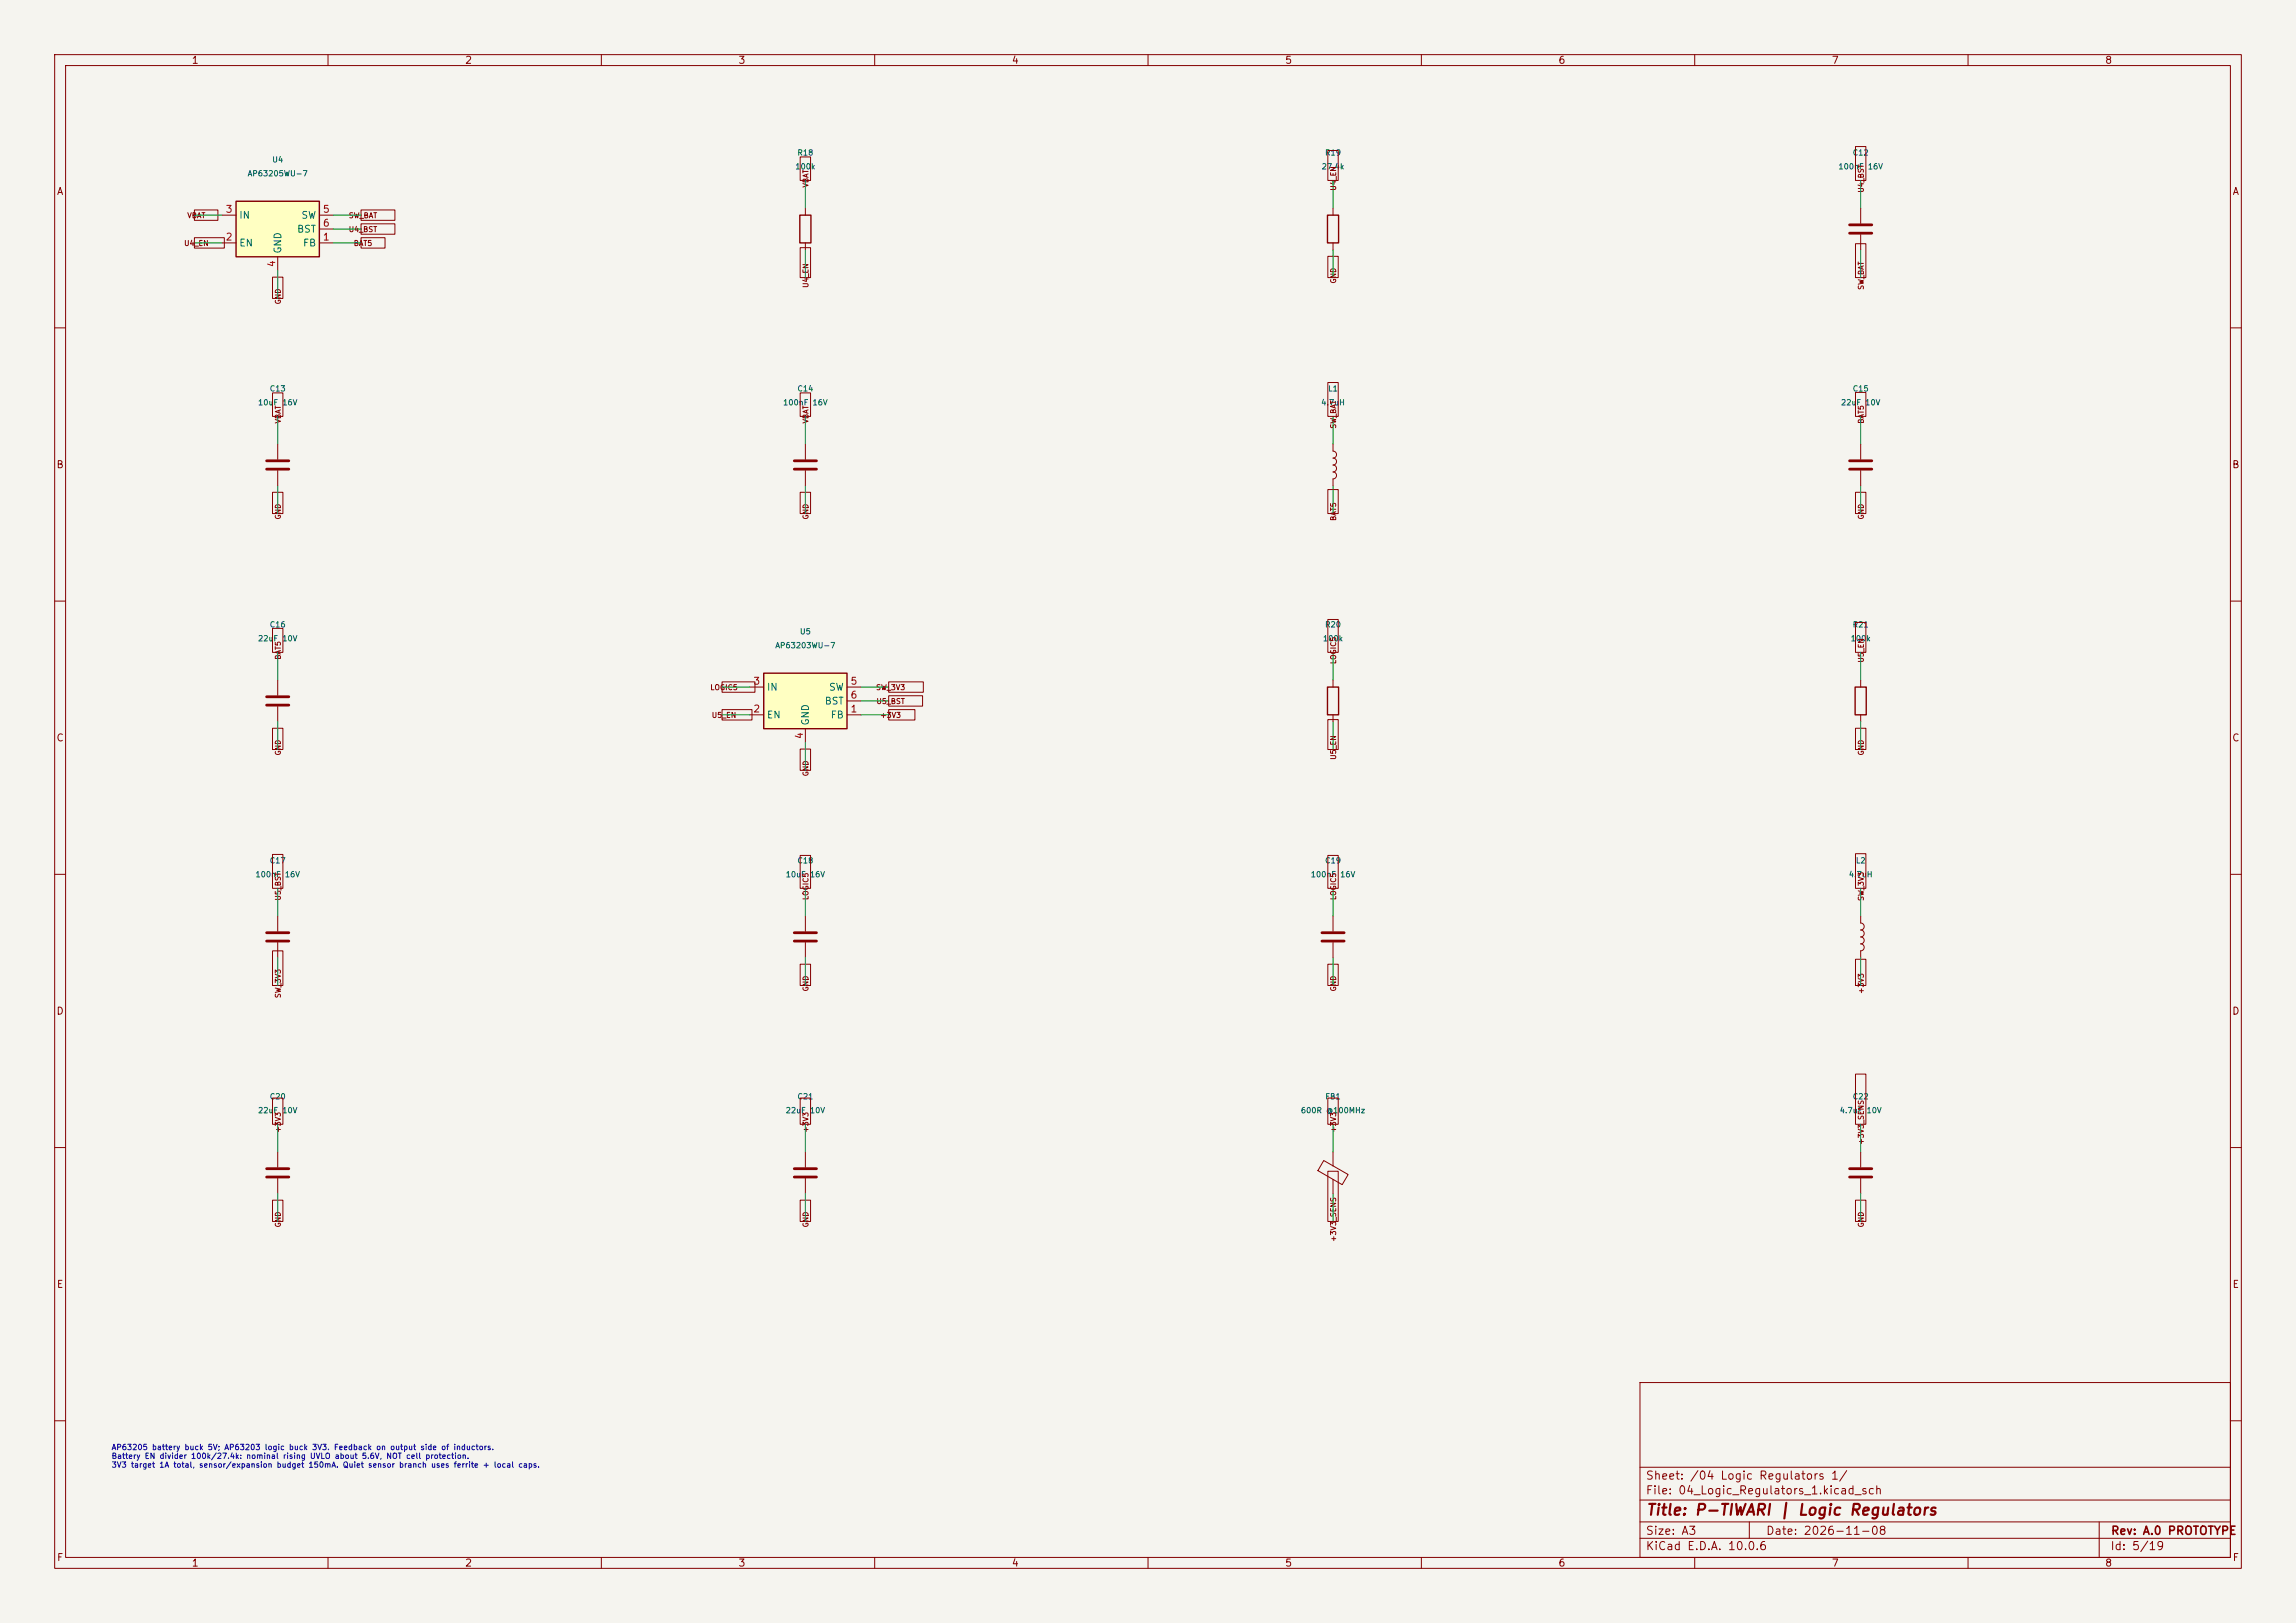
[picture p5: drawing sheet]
<svg xmlns="http://www.w3.org/2000/svg" width="420mm" height="297mm" viewBox="0 0 420 297" stroke-linecap="round" stroke-linejoin="round" font-family="sans-serif">
<defs><g id="words">
<text font-size="2" fill="#840000" x="301" y="277.8">Title: P-TIWARI | Logic Regulators</text>
<g font-size="1.5" fill="#840000">
<text x="300.9" y="273.8">File: 04_Logic_Regulators_1.kicad_sch</text>
<text x="300.9" y="271.1">Sheet: /04 Logic Regulators 1/</text>
<text x="300.9" y="281.2">Size: A3</text>
<text x="322.9" y="281.2">Date: 2026-11-08</text>
<text x="386" y="281.2">Rev: A.0 PROTOTYPE</text>
<text x="300.9" y="284">KiCad E.D.A. 10.0.6</text>
<text x="385.9" y="284">Id: 5/19</text>
</g>
<g font-size="1.3" fill="#840000">
<text x="35" y="12">1</text>
<text x="85" y="12">2</text>
<text x="135" y="12">3</text>
<text x="185" y="12">4</text>
<text x="235" y="12">5</text>
<text x="285" y="12">6</text>
<text x="335" y="12">7</text>
<text x="385" y="12">8</text>
<text x="10.3" y="36">A</text>
<text x="408.3" y="36">A</text>
<text x="10.2" y="86">B</text>
<text x="408.2" y="86">B</text>
<text x="10.2" y="136">C</text>
<text x="408.2" y="136">C</text>
<text x="10.2" y="186">D</text>
<text x="408.2" y="186">D</text>
<text x="10.3" y="236">E</text>
<text x="408.3" y="236">E</text>
<text x="10.3" y="286">F</text>
<text x="35" y="287">1</text>
<text x="85" y="287">2</text>
<text x="135" y="287">3</text>
<text x="185" y="287">4</text>
<text x="235" y="287">5</text>
<text x="285" y="287">6</text>
<text x="335" y="287">7</text>
<text x="385" y="287">8</text>
<text x="408.3" y="286">F</text>
</g>
<g font-size="1.3" fill="#a90000">
<text x="41.2" y="39.2">3</text>
<text x="59" y="39.2">5</text>
<text x="59" y="41.8">6</text>
<text x="41.2" y="44.3">2</text>
<text x="59" y="44.3">1</text>
<text x="50.7" y="49" transform="rotate(-90 50.7 49)">4</text>
<text x="137.7" y="125.6">3</text>
<text x="155.5" y="125.6">5</text>
<text x="137.7" y="130.7">2</text>
<text x="155.5" y="130.7">1</text>
<text x="155.5" y="128.1">6</text>
<text x="147.2" y="135.4" transform="rotate(-90 147.2 135.4)">4</text>
</g>
<g font-size="1.3" fill="#006464">
<text x="43.7" y="40.3">IN</text>
<text x="55" y="40.3">SW</text>
<text x="43.7" y="45.4">EN</text>
<text x="51.8" y="46.5" transform="rotate(-90 51.8 46.5)">GND</text>
<text x="54.2" y="42.9">BST</text>
<text x="55.3" y="45.4">FB</text>
<text x="140.2" y="131.8">EN</text>
<text x="140.2" y="126.7">IN</text>
<text x="150.8" y="129.2">BST</text>
<text x="151.5" y="126.7">SW</text>
<text x="151.8" y="131.8">FB</text>
<text x="148.3" y="132.9" transform="rotate(-90 148.3 132.9)">GND</text>
</g>
<g font-size="1" fill="#006464">
<text x="49.7" y="30">U4</text>
<text x="145.8" y="28.7">R18</text>
<text x="242.3" y="28.7">R19</text>
<text x="338.8" y="28.7">C12</text>
<text x="45.2" y="32.5">AP63205WU-7</text>
<text x="145.4" y="31.2">100k</text>
<text x="241.7" y="31.2">27.4k</text>
<text x="336.2" y="31.2">100nF</text>
<text x="341.6" y="31.2">16V</text>
<text x="49.2" y="71.9">C13</text>
<text x="145.8" y="71.9">C14</text>
<text x="242.9" y="71.9">L1</text>
<text x="338.8" y="71.9">C15</text>
<text x="47.1" y="74.4">10uF 16V</text>
<text x="143.1" y="74.4">100nF</text>
<text x="148.5" y="74.4">16V</text>
<text x="241.6" y="74.4">4.7uH</text>
<text x="336.7" y="74.4">22uF 10V</text>
<text x="47.1" y="117.6">22uF 10V</text>
<text x="49.2" y="115.1">C16</text>
<text x="141.7" y="118.9">AP63203WU-7</text>
<text x="146.2" y="116.3">U5</text>
<text x="241.9" y="117.6">100k</text>
<text x="242.3" y="115.1">R20</text>
<text x="338.4" y="117.6">100k</text>
<text x="338.8" y="115.1">R21</text>
<text x="46.6" y="160.8">100nF</text>
<text x="49.2" y="158.2">C17</text>
<text x="52" y="160.8">16V</text>
<text x="143.6" y="160.8">10uF 16V</text>
<text x="145.8" y="158.2">C18</text>
<text x="239.7" y="160.8">100nF</text>
<text x="242.3" y="158.2">C19</text>
<text x="245" y="160.8">16V</text>
<text x="338.1" y="160.8">4.7uH</text>
<text x="339.4" y="158.2">L2</text>
<text x="47.1" y="204">22uF 10V</text>
<text x="49.2" y="201.4">C20</text>
<text x="143.6" y="204">22uF 10V</text>
<text x="145.8" y="201.4">C21</text>
<text x="237.9" y="204">600R @100MHz</text>
<text x="242.3" y="201.4">FB1</text>
<text x="336.4" y="204">4.7uF</text>
<text x="338.8" y="201.4">C22</text>
<text x="341.3" y="204">10V</text>
</g>
<g font-size="1" fill="#840000">
<text x="148.1" y="34.4" transform="rotate(-90 148.1 34.4)">VBAT</text>
<text x="244.6" y="35" transform="rotate(-90 244.6 35)">U4_EN</text>
<text x="341.1" y="35.4" transform="rotate(-90 341.1 35.4)">U4_BST</text>
<text x="34.2" y="40.2">VBAT</text>
<text x="63.7" y="40.2">SW_BAT</text>
<text x="33.6" y="45.2">U4_EN</text>
<text x="63.7" y="42.7">U4_BST</text>
<text x="64.6" y="45.2">BAT5</text>
<text x="148.1" y="52.8" transform="rotate(-90 148.1 52.8)">U4_EN</text>
<text x="244.6" y="52" transform="rotate(-90 244.6 52)">GND</text>
<text x="341.1" y="53.1" transform="rotate(-90 341.1 53.1)">SW_BAT</text>
<text x="51.6" y="55.8" transform="rotate(-90 51.6 55.8)">GND</text>
<text x="51.6" y="77.6" transform="rotate(-90 51.6 77.6)">VBAT</text>
<text x="148.1" y="77.6" transform="rotate(-90 148.1 77.6)">VBAT</text>
<text x="341.1" y="77.6" transform="rotate(-90 341.1 77.6)">BAT5</text>
<text x="244.6" y="78.5" transform="rotate(-90 244.6 78.5)">SW_BAT</text>
<text x="51.6" y="95.2" transform="rotate(-90 51.6 95.2)">GND</text>
<text x="148.1" y="95.2" transform="rotate(-90 148.1 95.2)">GND</text>
<text x="244.6" y="95.4" transform="rotate(-90 244.6 95.4)">BAT5</text>
<text x="341.1" y="95.2" transform="rotate(-90 341.1 95.2)">GND</text>
<text x="51.6" y="120.8" transform="rotate(-90 51.6 120.8)">BAT5</text>
<text x="244.6" y="121.6" transform="rotate(-90 244.6 121.6)">LOGIC5</text>
<text x="341.1" y="121.4" transform="rotate(-90 341.1 121.4)">U5_EN</text>
<text x="129.8" y="126.5">LOGIC5</text>
<text x="130.1" y="131.6">U5_EN</text>
<text x="160.2" y="126.5">SW_3V3</text>
<text x="160.2" y="129.1">U5_BST</text>
<text x="160.9" y="131.6">+3V3</text>
<text x="51.6" y="138.3" transform="rotate(-90 51.6 138.3)">GND</text>
<text x="148.1" y="142.2" transform="rotate(-90 148.1 142.2)">GND</text>
<text x="244.6" y="139.1" transform="rotate(-90 244.6 139.1)">U5_EN</text>
<text x="341.1" y="138.3" transform="rotate(-90 341.1 138.3)">GND</text>
<text x="51.6" y="164.9" transform="rotate(-90 51.6 164.9)">U5_BST</text>
<text x="148.1" y="164.8" transform="rotate(-90 148.1 164.8)">LOGIC5</text>
<text x="244.6" y="164.8" transform="rotate(-90 244.6 164.8)">LOGIC5</text>
<text x="341.1" y="165" transform="rotate(-90 341.1 165)">SW_3V3</text>
<text x="51.6" y="182.7" transform="rotate(-90 51.6 182.7)">SW_3V3</text>
<text x="148.1" y="181.5" transform="rotate(-90 148.1 181.5)">GND</text>
<text x="244.6" y="181.5" transform="rotate(-90 244.6 181.5)">GND</text>
<text x="341.1" y="182" transform="rotate(-90 341.1 182)">+3V3</text>
<text x="51.6" y="207.4" transform="rotate(-90 51.6 207.4)">+3V3</text>
<text x="148.1" y="207.4" transform="rotate(-90 148.1 207.4)">+3V3</text>
<text x="244.6" y="207.4" transform="rotate(-90 244.6 207.4)">+3V3</text>
<text x="341.1" y="209.6" transform="rotate(-90 341.1 209.6)">+3V3_SENS</text>
<text x="51.6" y="224.7" transform="rotate(-90 51.6 224.7)">GND</text>
<text x="148.1" y="224.7" transform="rotate(-90 148.1 224.7)">GND</text>
<text x="244.6" y="227.4" transform="rotate(-90 244.6 227.4)">+3V3_SENS</text>
<text x="341.1" y="224.7" transform="rotate(-90 341.1 224.7)">GND</text>
</g>
<g font-size="1" fill="#0000c2">
<text x="20.3" y="265.6">AP63205 battery buck 5V; AP63203 logic buck 3V3. Feedback on output side of inductors.</text>
<text x="20.3" y="267.2">Battery EN divider 100k/27.4k: nominal rising UVLO about 5.6V, NOT cell protection.</text>
<text x="20.3" y="268.8">3V3 target 1A total, sensor/expansion budget 150mA. Quiet sensor branch uses ferrite + local caps.</text>
</g>
</g></defs>
<path d="M0 0h420v297h-420z" fill="#f5f4ef" stroke="#f5f4ef" stroke-width=".18"/>
<g fill="none" stroke="#840000" stroke-width=".18">
<path d="M10 10h400v277h-400zM12 12h396v273h-396zM60 10v2M110 10v2M160 10v2M210 10v2M260 10v2M310 10v2M360 10v2M243.8 38.1v1.3M243.8 44.5v1.2M10 60h2"/>
<path d="M408 60h2M50.8 81.3v2.8M50.8 86.1v2.8M147.3 81.3v2.8M147.3 86.1v2.8M10 110h2M408 110h2M10 160h2M408 160h2M50.8 167.6v2.8M50.8 172.5v2.8M147.3 167.6v2.8"/>
<path d="M147.3 172.5v2.8M340.4 167.6v1.3a.64 .64 0 0 1 .6 .6 .64 .64 0 0 1-.6 .7M340.4 170.2a.64 .64 0 0 1 .6 .6 .64 .64 0 0 1-.6 .7 .64 .64 0 0 1 .6 .6 .64 .64 0 0 1-.6 .6 .64 .64 0 0 1 .6 .7 .64 .64 0 0 1-.6 .6v1.3M10 210h2M50.8 210.8v2.8M50.8 215.6v2.8M242.1 212.4l4.5 2.5-1.1 1.9-4.4-2.6zM243.8 210.8v2.6M243.8 215.8v2.6M408 210h2M300 253h108v32h-108zM10 260h2"/>
<path d="M300 278.5h108M300 274.5h108M300 268.5h108M320 278.5v3M384 278.5v6.5M408 260h2M60 285v2M110 285v2M160 285v2M210 285v2M260 285v2M300 281.5h108"/>
<path d="M310 285v2M360 285v2"/>
</g>
<path d="M48.8 84.3h4M48.8 85.9h4M145.3 84.3h4.1M145.3 85.9h4.1M48.8 170.7h4M48.8 172.2h4M145.3 170.7h4.1M145.3 172.2h4.1M48.8 213.9h4M48.8 215.4h4" fill="none" stroke="#840000" stroke-width=".51"/>
<path d="M242.8 39.4h2.1v5.1h-2.1z" fill="none" stroke="#840000" stroke-width=".25"/>
<path d="M139.7 123.2h15.2v10.2h-15.2z" fill="#ffffc2"/>
<path d="M146.3 39.4h2v5.1h-2zM139.7 123.2h15.2v10.2h-15.2z" fill="none" stroke="#840000" stroke-width=".25"/>
<g fill="none" stroke="#840000" stroke-width=".18">
<path d="M147.3 38.1v1.3M340.4 38.1v2.8M147.3 44.5v1.2M340.4 42.9v2.8M243.8 81.3v1.3a.64 .64 0 0 1 .7 .6 .64 .64 0 0 1-.7 .6 .64 .64 0 0 1 .7 .7 .64 .64 0 0 1-.7 .6 .64 .64 0 0 1 .7 .6 .64 .64 0 0 1-.7 .7M243.8 86.4a.64 .64 0 0 1 .7 .6 .64 .64 0 0 1-.7 .6v1.3M340.4 81.3v2.8M340.4 86.1v2.8M50.8 124.5v2.8M50.8 129.3v2.8M137.2 130.8h2.5M137.2 125.7h2.5"/>
<path d="M147.3 133.4v2.5M154.9 130.8h2.6M154.9 125.7h2.6M154.9 128.3h2.6M147.3 210.8v2.8M147.3 215.6v2.8M340.4 210.8v2.8M340.4 215.6v2.8"/>
</g>
<path d="M338.3 41.1h4.1M338.3 42.7h4.1M338.3 84.3h4.1M338.3 85.9h4.1M48.8 127.5h4M48.8 129h4M145.3 213.9h4.1M145.3 215.4h4.1M338.3 213.9h4.1M338.3 215.4h4.1" fill="none" stroke="#840000" stroke-width=".51"/>
<path d="M43.2 36.8h15.2v10.2h-15.2z" fill="#ffffc2"/>
<path d="M43.2 36.8h15.2v10.2h-15.2zM242.8 125.7h2.1v5.1h-2.1zM339.3 125.7h2.1v5.1h-2.1z" fill="none" stroke="#840000" stroke-width=".25"/>
<g fill="none" stroke="#840000" stroke-width=".18">
<path d="M35.6 38.4h4.3v1.9h-4.3zM40.6 39.4h2.6M58.4 39.4h2.6M66 38.4h6.2v1.9h-6.2zM146.4 28.7h1.9v4.3h-1.9zM242.9 27.5h1.9v5.5h-1.9zM339.4 26.8h1.9v6.2h-1.9zM35.6 43.5h5.4v1.9h-5.4zM40.6 44.5h2.6M49.8 50.7h2v3.9h-2zM50.8 47v2.5M58.4 44.5h2.6"/>
<path d="M58.4 41.9h2.6M66 43.5h4.4v1.9h-4.4zM66 41h6.2v1.9h-6.2zM146.4 45.3h1.9v5.5h-1.9zM242.9 46.9h1.9v3.9h-1.9zM339.4 44.6h1.9v6.2h-1.9zM49.8 71.9h2v4.3h-2zM146.4 71.9h1.9v4.3h-1.9zM242.9 70h1.9v6.2h-1.9zM339.4 71.8h1.9v4.4h-1.9zM49.8 90.1h2v3.9h-2zM146.4 90.1h1.9v3.9h-1.9z"/>
<path d="M242.9 89.6h1.9v4.4h-1.9zM339.4 90.1h1.9v3.9h-1.9zM49.8 115h2v4.4h-2zM242.9 113.4h1.9v6h-1.9zM339.4 113.9h1.9v5.5h-1.9zM49.8 133.3h2v3.9h-2zM132.1 129.9h5.5v1.9h-5.5zM132.1 124.8h6v1.9h-6zM146.4 137.1h1.9v3.9h-1.9zM162.6 127.3h6.2v1.9h-6.2zM162.6 124.8h6.3v1.9h-6.3zM162.6 129.9h4.8v1.9h-4.8z"/>
<path d="M242.9 131.7h1.9v5.5h-1.9zM243.8 124.5v1.2M243.8 130.8v1.3M339.4 133.3h1.9v3.9h-1.9zM340.4 124.5v1.2M340.4 130.8v1.3M49.8 156.4h2v6.2h-2zM146.4 156.5h1.9v6.1h-1.9zM242.9 156.5h1.9v6.1h-1.9zM339.4 156.2h1.9v6.4h-1.9zM49.8 174h2v6.3h-2zM146.4 176.4h1.9v3.9h-1.9z"/>
<path d="M242.9 176.4h1.9v3.9h-1.9zM243.8 167.6v2.8M243.8 172.5v2.8M339.4 175.5h1.9v4.8h-1.9zM339.4 196.6h1.9v9.1h-1.9zM49.8 219.6h2v3.9h-2zM49.8 200.9h2v4.8h-2zM146.4 219.6h1.9v3.9h-1.9zM146.4 200.9h1.9v4.8h-1.9zM242.9 214.3h1.9v9.2h-1.9zM242.9 200.9h1.9v4.8h-1.9zM339.4 219.6h1.9v3.9h-1.9z"/>
</g>
<path d="M241.8 170.7h4.1M241.8 172.2h4.1" fill="none" stroke="#840000" stroke-width=".51"/>
<g fill="none" stroke="#009600" stroke-width=".18">
<path d="M35.6 39.4h5M61 39.4h5M147.3 33v5.1M243.8 33v5.1M340.4 33v5.1M35.6 44.5h5M50.8 49.5v5.1M61 44.5h5M61 41.9h5M147.3 45.7v5.1M243.8 45.7v5.1M340.4 45.7v5.1"/>
<path d="M50.8 76.2v5.1M147.3 76.2v5.1M243.8 76.2v5.1M340.4 76.2v5.1M50.8 88.9v5.1M147.3 88.9v5.1M243.8 88.9v5.1M340.4 88.9v5.1M50.8 119.4v5.1M243.8 119.4v5.1M340.4 119.4v5.1M50.8 132.1v5.1"/>
<path d="M132.1 130.8h5.1M132.1 125.7h5.1M147.3 135.9v5.1M157.5 128.3h5.1M157.5 130.8h5.1M157.5 125.7h5.1M243.8 132.1v5.1M340.4 132.1v5.1M50.8 162.6v5M50.8 175.3v5M147.3 162.6v5M147.3 175.3v5"/>
<path d="M243.8 162.6v5M243.8 175.3v5M340.4 162.6v5M340.4 175.3v5M50.8 205.7v5.1M50.8 218.4v5.1M147.3 205.7v5.1M147.3 218.4v5.1M243.8 205.7v5.1M243.8 218.4v5.1M340.4 205.7v5.1M340.4 218.4v5.1"/>
</g>
<use href="#words"/>
</svg>
